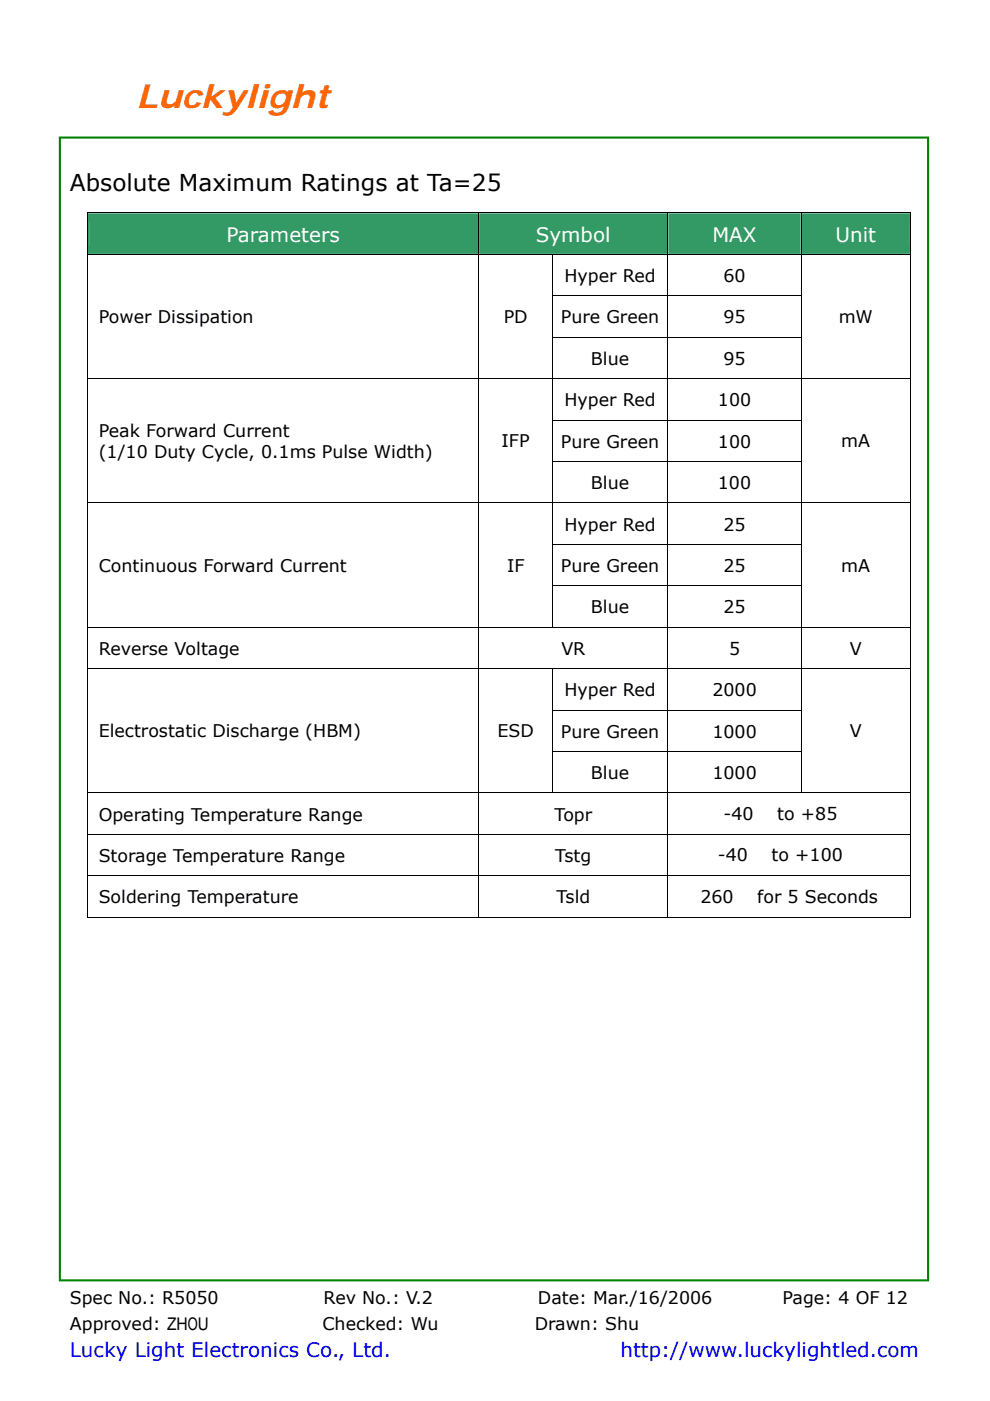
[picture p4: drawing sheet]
<svg xmlns="http://www.w3.org/2000/svg" width="210mm" height="297mm" viewBox="0 0 210 297" stroke-linecap="round" stroke-linejoin="round" font-family="sans-serif">
<defs><g id="words">
<text font-size="7" fill="#ff6500" x="29" y="22.9">Luckylight</text>
<text font-size="4.9" x="14.8" y="40.5">Absolute Maximum Ratings at Ta=25</text>
<g font-size="4.2" fill="#fff">
<text x="48" y="51.2">Parameters</text>
<text x="113.7" y="51.2">Symbol</text>
<text x="151.1" y="51.2">MAX</text>
<text x="177.2" y="51.2">Unit</text>
</g>
<g font-size="4.2" fill="#00f">
<text x="14.8" y="287.7">Lucky Light Electronics Co., Ltd.</text>
<text x="131.6" y="287.7">http://www.luckylightled.com</text>
</g>
<g font-size="3.7">
<text x="119.7" y="59.8">Hyper Red</text>
<text x="153.5" y="59.8">60</text>
<text x="20.9" y="68.5">Power Dissipation</text>
<text x="106.8" y="68.5">PD</text>
<text x="119" y="68.6">Pure Green</text>
<text x="153.5" y="68.6">95</text>
<text x="177.9" y="68.5">mW</text>
<text x="125.3" y="77.3">Blue</text>
<text x="153.5" y="77.3">95</text>
<text x="119.7" y="86.1">Hyper Red</text>
<text x="152.3" y="86.1">100</text>
<text x="20.9" y="92.6">Peak Forward Current</text>
<text x="106.4" y="94.8">IFP</text>
<text x="119" y="94.9">Pure Green</text>
<text x="152.3" y="94.9">100</text>
<text x="178.4" y="94.8">mA</text>
<text x="20.9" y="97.1">(1/10 Duty Cycle, 0.1ms Pulse Width)</text>
<text x="125.3" y="103.7">Blue</text>
<text x="152.3" y="103.7">100</text>
<text x="119.7" y="112.5">Hyper Red</text>
<text x="153.5" y="112.5">25</text>
<text x="20.9" y="121.2">Continuous Forward Current</text>
<text x="107.5" y="121.2">IF</text>
<text x="119" y="121.3">Pure Green</text>
<text x="153.5" y="121.3">25</text>
<text x="178.4" y="121.2">mA</text>
<text x="125.3" y="130">Blue</text>
<text x="153.5" y="130">25</text>
<text x="20.9" y="138.8">Reverse Voltage</text>
<text x="119.1" y="138.8">VR</text>
<text x="154.6" y="138.8">5</text>
<text x="180.2" y="138.8">V</text>
<text x="119.7" y="147.6">Hyper Red</text>
<text x="151.1" y="147.6">2000</text>
<text x="20.9" y="156.3">Electrostatic Discharge (HBM)</text>
<text x="105.5" y="156.3">ESD</text>
<text x="119" y="156.4">Pure Green</text>
<text x="151.1" y="156.4">1000</text>
<text x="180.2" y="156.3">V</text>
<text x="125.3" y="165.2">Blue</text>
<text x="151.1" y="165.2">1000</text>
<text x="20.9" y="174">Operating Temperature Range</text>
<text x="117.6" y="174">Topr</text>
<text x="153.5" y="173.8">-40</text>
<text x="164.8" y="173.8">to +85</text>
<text x="20.9" y="182.8">Storage Temperature Range</text>
<text x="117.8" y="182.8">Tstg</text>
<text x="152.3" y="182.6">-40</text>
<text x="163.7" y="182.6">to +100</text>
<text x="20.9" y="191.5">Soldering Temperature</text>
<text x="118" y="191.5">Tsld</text>
<text x="148.5" y="191.4">260</text>
<text x="160.6" y="191.4">for 5 Seconds</text>
<text x="14.8" y="276.4">Spec No.: R5050</text>
<text x="68.6" y="276.4">Rev No.: V.2</text>
<text x="114.1" y="276.4">Date: Mar./16/2006</text>
<text x="165.9" y="276.4">Page: 4 OF 12</text>
<text x="14.8" y="282.1">Approved: ZHOU</text>
<text x="68.4" y="282.1">Checked: Wu</text>
<text x="113.4" y="282.1">Drawn: Shu</text>
</g>
</g></defs>
<path d="M12.7 29.2h184.1v242.3h-184.1z" fill="none" stroke="#008000" stroke-width=".44"/>
<g fill="#339a65">
<path d="M18.7 45.2h82.8v8.6h-82.8z"/>
<path d="M19.1 46.9h81.9v5.2h-81.9z"/>
<path d="M101.6 45.2h40v8.6h-40z"/>
<path d="M102 46.9h39.2v5.2h-39.2z"/>
<path d="M141.8 45.2h28v8.6h-28z"/>
<path d="M142.2 46.9h27.2v5.2h-27.2z"/>
<path d="M170 45.2h23v8.6h-23z"/>
<path d="M170.4 46.9h22.2v5.2h-22.2z"/>
</g>
<g fill="#000">
<path d="M18.5 45h.2v.2h-.2zM193 45h.2v.2h-.2zM18.5 62.6h.2v.2h-.2zM18.5 71.4h.2v.2h-.2zM101.5 62.6h.1v.2h-.1zM101.5 71.4h.1v.2h-.1zM169.8 62.6h.2v.2h-.2zM169.8 71.4h.2v.2h-.2zM193 62.6h.2v.2h-.2zM193 71.4h.2v.2h-.2zM18.5 89h.2v.1h-.2zM18.5 97.7h.2v.2h-.2z"/>
<path d="M101.5 89h.1v.1h-.1zM101.5 97.7h.1v.2h-.1zM169.8 89h.2v.1h-.2zM169.8 97.7h.2v.2h-.2zM193 89h.2v.1h-.2zM193 97.7h.2v.2h-.2zM18.5 115.3h.2v.2h-.2zM101.5 115.3h.1v.2h-.1zM169.8 115.3h.2v.2h-.2zM193 115.3h.2v.2h-.2zM18.5 124.1h.2v.2h-.2zM101.5 124.1h.1v.2h-.1z"/>
<path d="M169.8 124.1h.2v.2h-.2zM193 124.1h.2v.2h-.2zM18.5 150.5h.2v.1h-.2zM18.5 159.2h.2v.2h-.2zM101.5 150.5h.1v.1h-.1zM101.5 159.2h.1v.2h-.1zM169.8 150.5h.2v.1h-.2zM169.8 159.2h.2v.2h-.2zM193 150.5h.2v.1h-.2zM193 159.2h.2v.2h-.2zM193 194.4h.2v.2h-.2z"/>
</g>
<g fill="none" stroke="#000" stroke-width=".21">
<path d="M18.5 45.1h174.7M18.5 53.9h174.7M18.6 45.2v8.6M18.6 54v8.6M101.6 45.2v8.6M101.6 54v8.6M117.2 54v8.6M141.7 45.2v8.6M141.7 54v8.6M169.9 45.2v8.6M169.9 54v8.6M193.1 45.2v8.6"/>
<path d="M193.1 54v8.6M18.6 62.8v8.6M18.6 71.6v8.6M101.6 62.8v8.6M101.6 71.6v8.6M117.1 62.7h52.7M117.1 71.5h52.7M117.2 62.8v8.6M117.2 71.6v8.6M141.7 62.8v8.6M141.7 71.6v8.6M169.9 62.8v8.6"/>
<path d="M169.9 71.6v8.6M193.1 62.8v8.6M193.1 71.6v8.6M18.5 80.3h174.7M18.6 80.3v8.7M18.6 89.1v8.6M18.6 97.9v8.6M101.6 80.3v8.7M101.6 89.1v8.6M101.6 97.9v8.6M117.1 89h52.7M117.1 97.8h52.7"/>
<path d="M117.2 80.3v8.7M117.2 89.1v8.6M117.2 97.9v8.6M141.7 80.3v8.7M141.7 89.1v8.6M141.7 97.9v8.6M169.9 80.3v8.7M169.9 89.1v8.6M169.9 97.9v8.6M193.1 80.3v8.7M193.1 89.1v8.6M193.1 97.9v8.6"/>
<path d="M18.5 106.6h174.7M18.6 106.7v8.6M18.6 115.5v8.6M101.6 106.7v8.6M101.6 115.5v8.6M117.1 115.4h52.7M117.2 106.7v8.6M117.2 115.5v8.6M141.7 106.7v8.6M141.7 115.5v8.6M169.9 106.7v8.6M169.9 115.5v8.6"/>
<path d="M193.1 106.7v8.6M193.1 115.5v8.6M18.5 133h174.7M18.6 124.3v8.6M18.6 133.1v8.6M101.6 124.3v8.6M101.6 133.1v8.6M117.1 124.2h52.7M117.2 124.3v8.6M141.7 124.3v8.6M141.7 133.1v8.6M169.9 124.3v8.6"/>
<path d="M169.9 133.1v8.6M193.1 124.3v8.6M193.1 133.1v8.6M18.5 141.8h174.7M18.6 141.8v8.7M18.6 150.6v8.6M18.6 159.4v8.6M101.6 141.8v8.7M101.6 150.6v8.6M101.6 159.4v8.6M117.1 150.5h52.7M117.1 159.3h52.7"/>
<path d="M117.2 141.8v8.7M117.2 150.6v8.6M117.2 159.4v8.6M141.7 141.8v8.7M141.7 150.6v8.6M141.7 159.4v8.6M169.9 141.8v8.7M169.9 150.6v8.6M169.9 159.4v8.6M193.1 141.8v8.7M193.1 150.6v8.6M193.1 159.4v8.6"/>
<path d="M18.5 168.1h174.7M18.5 176.9h174.7M18.6 168.2v8.6M18.6 177v8.6M101.6 168.2v8.6M101.6 177v8.6M141.7 168.2v8.6M141.7 177v8.6M193.1 168.2v8.6M193.1 177v8.6M18.5 185.7h174.7M18.5 194.5h83"/>
<path d="M18.6 185.8v8.8M101.6 185.8v8.8M101.6 194.5h40M141.7 185.8v8.8M141.8 194.5h51.2M193.1 185.8v8.8"/>
</g>
<use href="#words"/>
</svg>
